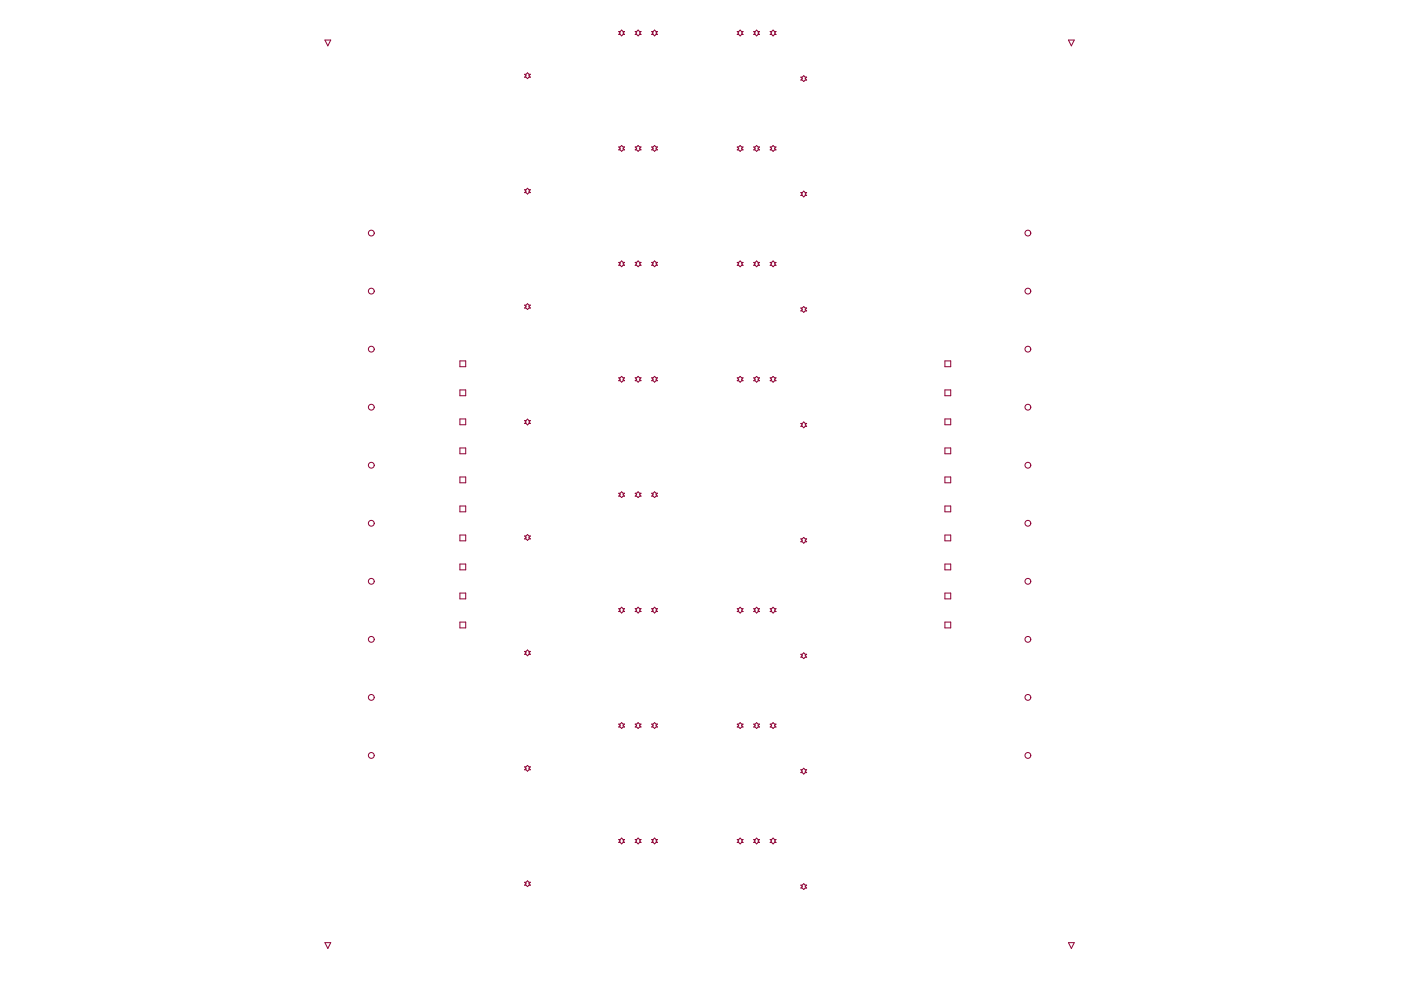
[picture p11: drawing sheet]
<svg xmlns="http://www.w3.org/2000/svg" width="297mm" height="210mm" viewBox="0 0 297 210" stroke-linecap="round" stroke-linejoin="round" font-family="sans-serif">
<g fill="none" stroke="#8d0034" stroke-width=".21">
<path d="M68.9 8.5h1.2l-.6 1.2zM111.2 15.8h.3l.3-.4 .3 .4h.4l-.4 .3 .4 .3h-.4l-.3 .3-.3-.3h-.3l.3-.3zM131.2 6.7h.3l.3-.3 .3 .3h.3l-.3 .3 .3 .3h-.3l-.3 .3-.3-.3h-.3l.3-.3zM134.7 6.7h.3l.3-.3 .3 .3h.3l-.3 .3 .3 .3h-.3l-.3 .3-.3-.3h-.3l.3-.3zM138.2 6.7h.3l.3-.3 .3 .3h.3l-.3 .3 .3 .3h-.3l-.3 .3-.3-.3h-.3l.3-.3zM156.3 6.7h.3l.3-.3 .3 .3h.3l-.3 .3 .3 .3h-.3l-.3 .3-.3-.3h-.3l.3-.3zM159.8 6.7h.3l.3-.3 .3 .3h.3l-.3 .3 .3 .3h-.3l-.3 .3-.3-.3h-.3l.3-.3zM163.3 6.7h.3l.3-.3 .3 .3h.3l-.3 .3 .3 .3h-.3l-.3 .3-.3-.3h-.3l.3-.3zM169.8 16.4h.3l.3-.4 .3 .4h.3l-.3 .3 .3 .3h-.3l-.3 .3-.3-.3h-.3l.3-.3zM226.5 8.5h1.3l-.7 1.2zM131.2 31.2h.3l.3-.3 .3 .3h.3l-.3 .3 .3 .3h-.3l-.3 .3-.3-.3h-.3l.3-.3zM134.7 31.2h.3l.3-.3 .3 .3h.3l-.3 .3 .3 .3h-.3l-.3 .3-.3-.3h-.3l.3-.3z"/>
<path d="M138.2 31.2h.3l.3-.3 .3 .3h.3l-.3 .3 .3 .3h-.3l-.3 .3-.3-.3h-.3l.3-.3zM156.3 31.2h.3l.3-.3 .3 .3h.3l-.3 .3 .3 .3h-.3l-.3 .3-.3-.3h-.3l.3-.3zM159.8 31.2h.3l.3-.3 .3 .3h.3l-.3 .3 .3 .3h-.3l-.3 .3-.3-.3h-.3l.3-.3zM163.3 31.2h.3l.3-.3 .3 .3h.3l-.3 .3 .3 .3h-.3l-.3 .3-.3-.3h-.3l.3-.3zM111.2 40.2h.3l.3-.3 .3 .3h.4l-.4 .3 .4 .3h-.4l-.3 .3-.3-.3h-.3l.3-.3zM131.2 55.6h.3l.3-.3 .3 .3h.3l-.3 .3 .3 .3h-.3l-.3 .4-.3-.4h-.3l.3-.3zM134.7 55.6h.3l.3-.3 .3 .3h.3l-.3 .3 .3 .3h-.3l-.3 .4-.3-.4h-.3l.3-.3zM138.2 55.6h.3l.3-.3 .3 .3h.3l-.3 .3 .3 .3h-.3l-.3 .4-.3-.4h-.3l.3-.3zM156.3 55.6h.3l.3-.3 .3 .3h.3l-.3 .3 .3 .4h-.3l-.3 .3-.3-.3h-.3l.3-.4zM159.8 55.6h.3l.3-.3 .3 .3h.3l-.3 .3 .3 .4h-.3l-.3 .3-.3-.3h-.3l.3-.4zM163.3 55.6h.3l.3-.3 .3 .3h.3l-.3 .3 .3 .4h-.3l-.3 .3-.3-.3h-.3l.3-.4zM169.8 40.8h.3l.3-.3 .3 .3h.3l-.3 .3 .3 .3h-.3l-.3 .4-.3-.4h-.3l.3-.3z"/>
<path d="M97.5 76.5h1.2v1.3h-1.2zM111.2 64.7h.3l.3-.3 .3 .3h.4l-.4 .3 .4 .3h-.4l-.3 .3-.3-.3h-.3l.3-.3zM169.8 65.3h.3l.3-.3 .3 .3h.3l-.3 .3 .3 .3h-.3l-.3 .3-.3-.3h-.3l.3-.3zM200.3 76.5h1.3v1.3h-1.3zM97.5 82.7h1.2v1.2h-1.2zM97.5 88.8h1.2v1.3h-1.2zM97.5 95h1.2v1.2h-1.2zM111.2 89.2h.3l.3-.3 .3 .3h.4l-.4 .3 .4 .3h-.4l-.3 .3-.3-.3h-.3l.3-.3zM131.2 80.1h.3l.3-.3 .3 .3h.3l-.3 .3 .3 .3h-.3l-.3 .3-.3-.3h-.3l.3-.3zM134.7 80.1h.3l.3-.3 .3 .3h.3l-.3 .3 .3 .3h-.3l-.3 .3-.3-.3h-.3l.3-.3zM138.2 80.1h.3l.3-.3 .3 .3h.3l-.3 .3 .3 .3h-.3l-.3 .3-.3-.3h-.3l.3-.3zM156.3 80.1h.3l.3-.3 .3 .3h.3l-.3 .3 .3 .3h-.3l-.3 .3-.3-.3h-.3l.3-.3z"/>
<path d="M159.8 80.1h.3l.3-.3 .3 .3h.3l-.3 .3 .3 .3h-.3l-.3 .3-.3-.3h-.3l.3-.3zM163.3 80.1h.3l.3-.3 .3 .3h.3l-.3 .3 .3 .3h-.3l-.3 .3-.3-.3h-.3l.3-.3zM169.8 89.8h.3l.3-.3 .3 .3h.3l-.3 .3 .3 .3h-.3l-.3 .3-.3-.3h-.3l.3-.3zM200.3 95h1.3v1.2h-1.3zM200.3 88.8h1.3v1.3h-1.3zM200.3 82.7h1.3v1.2h-1.3zM97.5 101.1h1.2v1.3h-1.2zM97.5 107.3h1.2v1.2h-1.2zM97.5 113.4h1.2v1.3h-1.2zM97.5 119.6h1.2v1.2h-1.2zM111.2 113.6h.3l.3-.3 .3 .3h.4l-.4 .4 .4 .3h-.4l-.3 .3-.3-.3h-.3l.3-.3zM131.2 104.6h.3l.3-.3 .3 .3h.3l-.3 .3 .3 .3h-.3l-.3 .3-.3-.3h-.3l.3-.3z"/>
<path d="M134.7 104.6h.3l.3-.3 .3 .3h.3l-.3 .3 .3 .3h-.3l-.3 .3-.3-.3h-.3l.3-.3zM138.2 104.6h.3l.3-.3 .3 .3h.3l-.3 .3 .3 .3h-.3l-.3 .3-.3-.3h-.3l.3-.3zM169.8 114.2h.3l.3-.3 .3 .3h.3l-.3 .4 .3 .3h-.3l-.3 .3-.3-.3h-.3l.3-.3zM200.3 119.6h1.3v1.2h-1.3zM200.3 113.4h1.3v1.3h-1.3zM200.3 107.3h1.3v1.2h-1.3zM200.3 101.1h1.3v1.3h-1.3zM97.5 125.7h1.2v1.3h-1.2zM97.5 131.9h1.2v1.2h-1.2zM111.2 138.1h.3l.3-.3 .3 .3h.4l-.4 .3 .4 .3h-.4l-.3 .3-.3-.3h-.3l.3-.3zM131.2 129.1h.3l.3-.4 .3 .4h.3l-.3 .3 .3 .3h-.3l-.3 .3-.3-.3h-.3l.3-.3zM134.7 129.1h.3l.3-.4 .3 .4h.3l-.3 .3 .3 .3h-.3l-.3 .3-.3-.3h-.3l.3-.3z"/>
<path d="M138.2 129.1h.3l.3-.4 .3 .4h.3l-.3 .3 .3 .3h-.3l-.3 .3-.3-.3h-.3l.3-.3zM156.3 129.1h.3l.3-.4 .3 .4h.3l-.3 .3 .3 .3h-.3l-.3 .3-.3-.3h-.3l.3-.3zM159.8 129.1h.3l.3-.4 .3 .4h.3l-.3 .3 .3 .3h-.3l-.3 .3-.3-.3h-.3l.3-.3zM163.3 129.1h.3l.3-.4 .3 .4h.3l-.3 .3 .3 .3h-.3l-.3 .3-.3-.3h-.3l.3-.3zM169.8 138.7h.3l.3-.3 .3 .3h.3l-.3 .3 .3 .3h-.3l-.3 .3-.3-.3h-.3l.3-.3zM200.3 131.9h1.3v1.2h-1.3zM200.3 125.7h1.3v1.3h-1.3zM131.2 153.5h.3l.3-.3 .3 .3h.3l-.3 .3 .3 .3h-.3l-.3 .3-.3-.3h-.3l.3-.3zM134.7 153.5h.3l.3-.3 .3 .3h.3l-.3 .3 .3 .3h-.3l-.3 .3-.3-.3h-.3l.3-.3zM138.2 153.5h.3l.3-.3 .3 .3h.3l-.3 .3 .3 .3h-.3l-.3 .3-.3-.3h-.3l.3-.3zM156.3 153.5h.3l.3-.3 .3 .3h.3l-.3 .3 .3 .3h-.3l-.3 .4-.3-.4h-.3l.3-.3zM159.8 153.5h.3l.3-.3 .3 .3h.3l-.3 .3 .3 .3h-.3l-.3 .4-.3-.4h-.3l.3-.3z"/>
<path d="M163.3 153.5h.3l.3-.3 .3 .3h.3l-.3 .3 .3 .3h-.3l-.3 .4-.3-.4h-.3l.3-.3zM111.2 162.6h.3l.3-.3 .3 .3h.4l-.4 .3 .4 .3h-.4l-.3 .3-.3-.3h-.3l.3-.3zM131.2 178h.3l.3-.3 .3 .3h.3l-.3 .3 .3 .3h-.3l-.3 .3-.3-.3h-.3l.3-.3zM134.7 178h.3l.3-.3 .3 .3h.3l-.3 .3 .3 .3h-.3l-.3 .3-.3-.3h-.3l.3-.3zM138.2 178h.3l.3-.3 .3 .3h.3l-.3 .3 .3 .3h-.3l-.3 .3-.3-.3h-.3l.3-.3zM156.3 178h.3l.3-.3 .3 .3h.3l-.3 .3 .3 .3h-.3l-.3 .3-.3-.3h-.3l.3-.3zM159.8 178h.3l.3-.3 .3 .3h.3l-.3 .3 .3 .3h-.3l-.3 .3-.3-.3h-.3l.3-.3zM163.3 178h.3l.3-.3 .3 .3h.3l-.3 .3 .3 .3h-.3l-.3 .3-.3-.3h-.3l.3-.3zM169.8 163.2h.3l.3-.3 .3 .3h.3l-.3 .3 .3 .3h-.3l-.3 .3-.3-.3h-.3l.3-.3zM68.9 199.9h1.2l-.6 1.2zM111.2 187.1h.3l.3-.3 .3 .3h.4l-.4 .3 .4 .3h-.4l-.3 .3-.3-.3h-.3l.3-.3zM169.8 187.7h.3l.3-.3 .3 .3h.3l-.3 .3 .3 .3h-.3l-.3 .3-.3-.3h-.3l.3-.3z"/>
<path d="M226.5 199.9h1.3l-.7 1.2z"/>
<circle cx="78.7" cy="49.4" r=".62"/>
<circle cx="217.9" cy="49.4" r=".62"/>
<circle cx="78.7" cy="61.7" r=".62"/>
<circle cx="78.7" cy="74" r=".62"/>
<circle cx="217.9" cy="61.7" r=".62"/>
<circle cx="217.9" cy="74" r=".62"/>
<circle cx="78.7" cy="86.3" r=".62"/>
<circle cx="78.7" cy="98.6" r=".62"/>
<circle cx="217.9" cy="86.3" r=".62"/>
<circle cx="217.9" cy="98.6" r=".62"/>
<circle cx="78.7" cy="110.9" r=".62"/>
<circle cx="217.9" cy="110.9" r=".62"/>
<circle cx="78.7" cy="123.3" r=".62"/>
<circle cx="78.7" cy="135.6" r=".62"/>
<circle cx="217.9" cy="123.3" r=".62"/>
<circle cx="217.9" cy="135.6" r=".62"/>
<circle cx="78.7" cy="147.9" r=".62"/>
<circle cx="217.9" cy="147.9" r=".62"/>
<circle cx="78.7" cy="160.2" r=".62"/>
<circle cx="217.9" cy="160.2" r=".62"/>
</g>
</svg>
